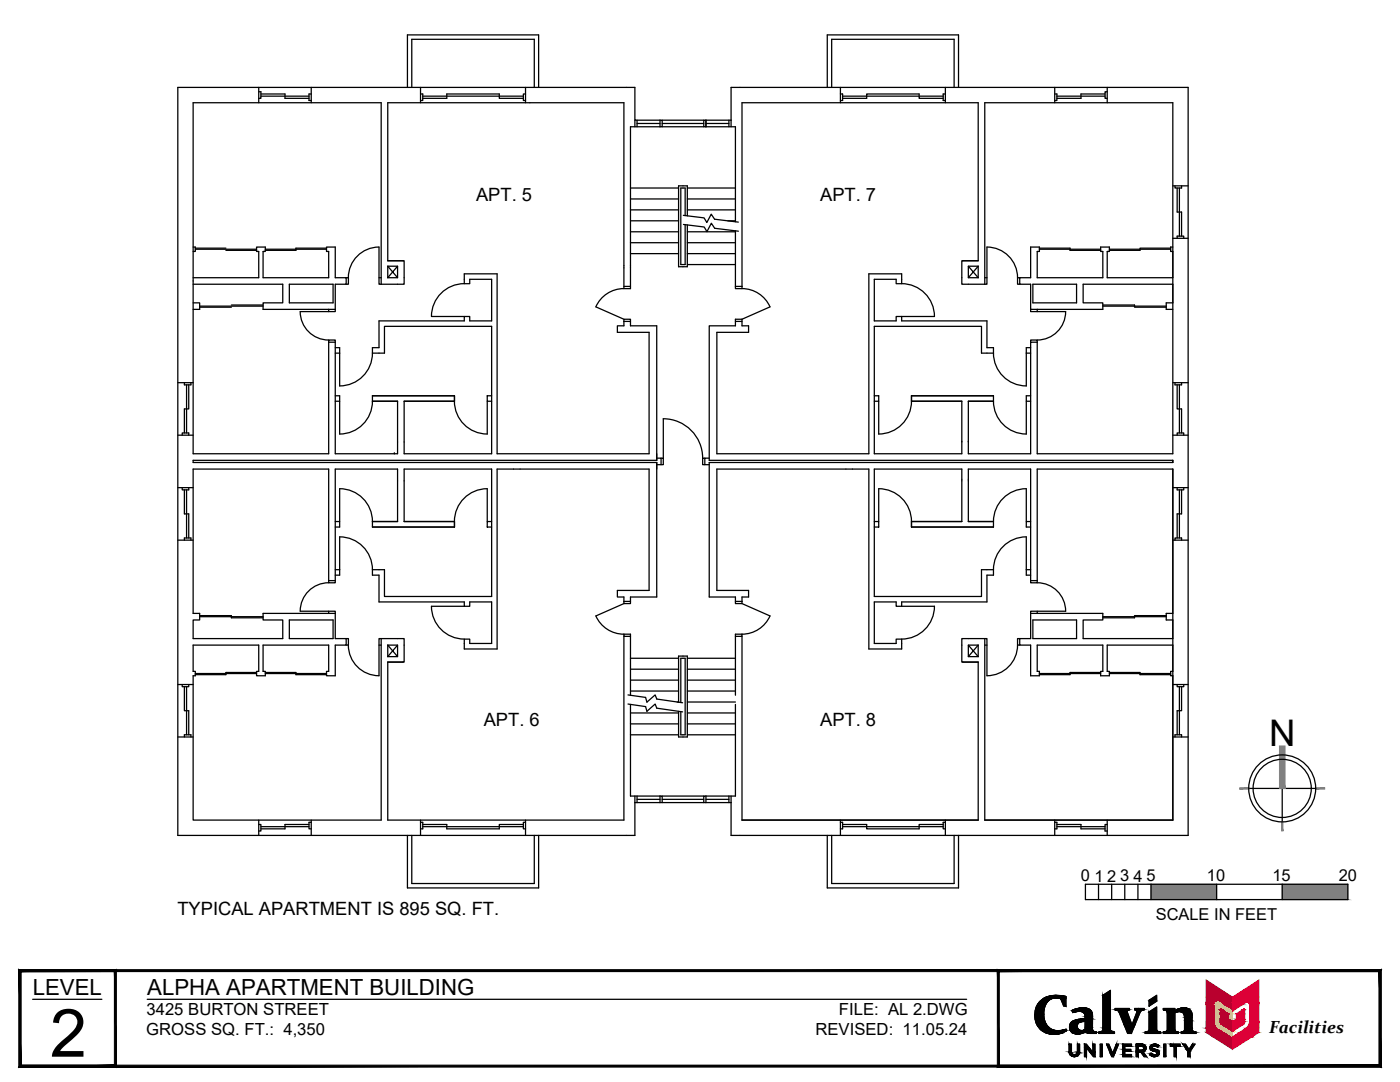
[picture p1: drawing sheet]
<svg xmlns="http://www.w3.org/2000/svg" width="279mm" height="216mm" viewBox="0 0 279 216" stroke-linecap="round" stroke-linejoin="round" font-family="sans-serif">
<defs><g id="words">
<text font-size="13.3" x="10" y="210.9">2</text>
<text font-size="7.3" x="253.3" y="148.8">N</text>
<g font-size="4.4">
<text x="6.5" y="198.5">LEVEL</text>
<text x="29.4" y="198.5">ALPHA APARTMENT BUILDING</text>
</g>
<g font-size="3.7">
<text x="95" y="40">APT. 5</text>
<text x="163.7" y="40.1">APT. 7</text>
<text x="96.5" y="144.9">APT. 6</text>
<text x="163.7" y="144.9">APT. 8</text>
<text x="35.4" y="182.6">TYPICAL APARTMENT IS 895 SQ. FT.</text>
</g>
<text font-size="3.5" x="253.3" y="206.2">Facilities</text>
<g font-size="3.3">
<text x="215.7" y="175.9">0</text>
<text x="218.5" y="175.9">1</text>
<text x="221" y="175.9">2</text>
<text x="223.6" y="175.9">3</text>
<text x="226.2" y="175.9">4</text>
<text x="228.8" y="175.9">5</text>
<text x="240.9" y="175.9">10</text>
<text x="254" y="175.9">15</text>
<text x="267.2" y="175.9">20</text>
<text x="230.7" y="183.6">SCALE IN FEET</text>
<text x="29.2" y="202.5">3425 BURTON STREET</text>
<text x="167.4" y="202.5">FILE: AL 2.DWG</text>
<text x="29.2" y="206.6">GROSS SQ. FT.: 4,350</text>
<text x="162.8" y="206.6">REVISED: 11.05.24</text>
</g>
</g></defs>
<!-- layer: 0 -->
<g fill="none" stroke="#000" stroke-width=".25">
<path d="M249.2 157.3h13.4M255.9 157.3v6.7M216.6 176.4h52.4v3.1h-52.4zM219.2 176.4v3.1M221.9 176.4v3.1M224.5 176.4v3.1M227.1 176.4v3.1M229.7 176.4v3.1M242.8 176.4v3.1M255.9 176.4v3.1"/>
<circle cx="255.9" cy="157.3" r="6.7"/>
<circle cx="255.9" cy="157.3" r="5.8"/>
</g>
<g fill="#808080" stroke="#808080" stroke-width=".2">
<path d="M255.3 148.9v8.4h1.2zM255.3 148.9h1.2v8.4z"/>
<path d="M262.6 157.2v.3l1.8-.3zM262.6 157.5l1.8-.3v.3z"/>
<path d="M255.8 164l.2 1.8v-1.8zM255.8 164l.2 1.8h-.2z"/>
<path d="M247.4 157.5h1.8v-.3zM247.4 157.2h1.8l-1.8 .3z"/>
<path d="M255.9 176.4l13.1 3.1v-3.1zM255.9 176.4l13.1 3.1h-13.1z"/>
<path d="M229.7 176.4l13.1 3.1v-3.1zM229.7 176.4l13.1 3.1h-13.1z"/>
</g>
<!-- layer: A-WALL-FULL -->
<g fill="none" stroke="#000" stroke-width=".25">
<path d="M51.6 18.3h.5v1.3h-.5M51.6 17.4v3.1M52.1 18.8h4.8v.8h4.8M52.1 19.2h9.6M62.1 17.4v3.1M62.1 18.8h-.4v1.3h.4M81.3 17.4v-10.4h26.2v10.4M82.2 17.4v-9.6h24.4v9.6M83.9 18.8h.5v1.3h-.5M83.9 17.4v3.1M84.4 19.6h4.8v-.8h10.4v.8h4.8M84.4 19.2h20"/>
<path d="M104.9 18.8h-.5v1.3h.5M104.9 17.4v3.1M165.1 17.4v-10.4h26.2v10.4M166 17.4v-9.6h24.4v9.6M167.7 18.8h.5v1.3h-.5M167.7 17.4v3.1M168.2 19.6h4.8v-.8h10.4v.8h4.8M168.2 19.2h20M188.7 17.4v3.1M188.7 18.8h-.5v1.3h.5M210.5 18.8h.4v1.3h-.4M210.5 17.4v3.1"/>
<path d="M210.9 19.2h9.6M220.5 18.8h-4.8v.8h-4.8M221 18.3h-.5v1.3h.5M221 17.4v3.1M125.8 37.5h9.6M125.8 39.7h9.6M126.7 24v1.3M127.1 24.6h4.6M127.1 24v1.3M131.7 24h-5v-6.6h-91.2v149.3h91.2v-7.9M131.7 24h.5v1.3h-.5M131.7 25.3h-5.9v32.3h-1.3v-37.1h-47.1v31.5h3.3v4.7h-4.6"/>
<path d="M131.7 24v1.3M132.2 24h8.3M132.2 25.3h8.3M132.2 24.6h8.3M137.2 37.5h9.6M137.2 39.7h9.6M140.9 24h-.4v1.3h.4M140.9 25.3h5.9v18.9M140.9 24v1.3M140.9 24h5M140.9 24.6h4.6M145.5 24v1.3"/>
<path d="M145.9 25.3v-7.9h91.2v149.3h-91.2v-7.9M234.1 37.1h3M234.5 37.1v.4h1.3v-.4M234.9 37.5v4.8h.9v4.8M235.4 37.5v9.6M38.5 49.3h.5v.9h-.5M38.5 55.4h13.1v-5.2h-.4v-.9h1.7v.9h-.4v5.2h13.1v-5.2h-.4v-.9h1.7v6.1h2.2v1.3h-2.2v5M38.5 56.7h17.9v3.7h-3.9v1.3h14.4M39 49.5h6.1M39 49.7h12.2M45.1 50h6.1M52.9 49.7h12.3"/>
<path d="M57.7 56.7h8.8v3.7h-8.8zM65.2 49.5h-6.1v.5h-6.2M69.1 55.4h.4v1.3h-.4M69.5 55.4a6.1 6.1 0 0 1 6.1-6.1v7.4h.5M75.6 55.4h.5M76.1 56.7v-36.2h-37.6v70h27.1v-22.2M77.4 53.1l1.9 2.3v-2.3l-1.9 2.3M77.4 55.4h1.9M77.4 53.1v2.3M77.4 53.1h1.9M92.7 56.6a6.5 6.5 0 0 0-6.6 6.5l6.6 .1M124.5 57.6a6.1 6.1 0 0 0-5.6 3.6"/>
<path d="M124.5 57.2h1.3M125.8 41.9h9.6M125.8 46.2h9.6M125.8 48.4h9.6M125.8 50.6h9.6M125.8 44.1h9.6M136.4 43l4.1 .5 .6 .9 .8-1.7 .7 1 4.8 .6M136.4 44.8l4.1 .5 .6 .9 .9-1.7 .6 1.1 4.8 .5M136.7 43v-5.5h-.8v15.3h.8v-8M137.2 43.1v-6h-1.8v16.1h1.8v-8.3M137.2 52.8h9.6M137.2 41.9h9.6"/>
<path d="M137.2 46.2h9.6M137.2 48.4h9.6M137.2 50.6h9.6M145.2 44.1h1.6M146.8 57.2v.4h1.3v-.4M146.8 46.1v11.1M146.8 57.2h1.3M148.1 57.6a6.1 6.1 0 0 1 5.6 3.6l-5.6 2.5M179.9 56.6a6.5 6.5 0 0 1 6.6 6.5l-6.6 .1M193.3 55.4h1.9M193.3 53.1h1.9M195.2 53.1l-1.9 2.3v-2.3l1.9 2.3"/>
<path d="M195.2 53.1v2.3M196.5 56.7h-4.6v-4.7h3.3v-31.5h-47.1v36.7M196.5 55.4h.5M196.5 56.7v-36.2h37.6v70h-27.1v-22.2M203.1 55.4a6.1 6.1 0 0 0-6.1-6.1v7.4h-.5M203.5 55.4h-.4v1.3h.4M206.1 56.7h8.8v3.7h-8.8zM207.4 49.5h6.2v.5h6.1M207.4 49.7h12.3M221.4 49.7h12.2M233.6 49.5h-6.1v.5h-6.1M234.1 55.4h-13.1v-5.2h.4v-.9h-1.7v.9h.4v5.2h-13.1v-5.2h.4v-.9h-1.7v6.1h-2.2v1.3h2.2v5h1.3"/>
<path d="M234.1 56.7h-17.9v3.7h3.9v1.3h-13.1M234.1 49.3h-.5v.9h.5M234.1 47.6h3M234.9 47.6v-.5h1.3v.5M35.5 76.4h3M36.8 76.4v.4h1.3v-.4M37.2 76.8v9.6M37.7 76.8v4.8h-.9v4.8M38.5 60.4h1.3v1.3h-1.3M39.8 61.1h12.7M39.8 61.3h6.4M46.2 60.9h6.3"/>
<path d="M65.6 68.3v-.5h1.3v.5M65.6 61.7v.5M65.6 68.3h1.3M66.9 61.7v.5h-7a5.7 5.7 0 0 0 5.7 5.6M66.9 79h.9v1.1h-.9M66.9 68.3v22.2h12.4v-10.4h-5M66.9 69.4h.9v7.6M66.9 70.5h.9M74.3 70.5a6.5 6.5 0 0 1-6.5 6.5M74.3 70.5h2.4v-5.4h21.4v13.9M90.7 79v1.1h-10M90.7 79h-16.4v1.1"/>
<path d="M90.7 79v1.1M97.2 79h.9v1.1h-.9zM118.9 61.2l5.6 2.5M124.5 64.1h1.3v.9h5.3v26.9h-92.6v.4h92.6v26.8h-5.3v.9h-1.3M124.5 64.1v.9h-1.3v1.3h6.3v24.2h-30.3v-35.9h-6.5v2h1v-.9h4.4v8.3h-4.4v-.8h-1v.8h-17.1v5.4h-1.3v1.1M124.5 64.1v-.4h1.3v.4M148.1 63.7h-1.3v.4M148.1 63.7v.4M174.5 79h.9v1.1h-.9zM181.9 79v1.1h10M181.9 79h16.4v1.1M181.9 79v1.1"/>
<path d="M198.3 70.5v-1.1h-1.3v-5.4h-17.1v-.8h-1.1v.8h-4.3v-8.3h4.3v.9h1.1v-2h-6.5v35.9h-30.3v-24.2h6.3v-1.3h-1.3v-.9h-1.3v.9h-5.3v26.9h92.6v.4h-92.6v26.8h5.3v.9h1.3M198.3 70.5h-2.4v-5.4h-21.4v13.9M198.3 70.5a6.5 6.5 0 0 0 6.5 6.5M204.8 70.5h.9M205.7 61.7v.5h7a5.7 5.7 0 0 1-5.7 5.6M205.7 68.3v-.5h1.3v.5M205.7 79h-.9v1.1h.9M205.7 69.4h-.9v7.6M207 68.3h-1.3v22.2h-12.4v-10.4h5M207 61.7v.5M220.1 60.9h6.3v.4h6.3M220.1 61.1h12.6"/>
<path d="M234.1 76.4h3M234.1 60.4h-1.4v1.3h1.4M234.5 76.4v.4h1.3v-.4M234.9 76.8v4.8h.9v4.8M235.4 76.8v9.6M35.5 86.8h3M35.5 97.3h3M36.4 86.8v-.4h1.3v.4M36.4 97.3v.4h1.3v-.4M36.8 97.7v4.8h.9v4.8M37.2 97.7v9.6M67.8 97.5a6.5 6.5 0 0 1 6.5 6.6"/>
<path d="M67.8 97.5v6.6M74.3 80.1a6.5 6.5 0 0 1-6.5 6.5v-6.5M78.7 90.5h.1M80.7 80.1v10.4h17.4v-10.4M80.7 80.1h10M90.7 80.1a6.5 6.5 0 0 0 6.5 6.5v-6.5M97.2 97.5a6.5 6.5 0 0 0-6.5 6.6M97.2 97.5v6.6M131.1 91.4h.8v1.3h-.8M131.9 91.4h.5v1.3h-.5M140.2 91.4a7.9 7.9 0 0 0-7.8-7.8v7.8M140.7 91.4h-.5v1.3h.5"/>
<path d="M141.5 91.4h-.8v1.3h.8M174.5 80.1v10.4h17.4v-10.4M175.4 97.5a6.5 6.5 0 0 1 6.5 6.6M175.4 97.5v6.6M181.9 80.1a6.5 6.5 0 0 1-6.5 6.5v-6.5M181.9 80.1h10M198.3 80.1a6.5 6.5 0 0 0 6.5 6.5v-6.5M204.8 97.5a6.5 6.5 0 0 0-6.5 6.6M204.8 97.5v6.6M234.1 86.8h3M234.1 97.3h3M234.9 86.8v-.4h1.3v.4"/>
<path d="M234.9 97.3v.4h1.3v-.4M235.4 97.7v9.6M235.8 97.7v4.8h-.9v4.8M35.5 107.8h3M36.8 107.8v-.5h1.3v.5M65.6 116.3a5.7 5.7 0 0 0-5.7 5.7h7v.4M65.6 115.9v-22.3h-27.1v28.8h1.3v1.3h-1.3v3.7h17.9v-3.7h-3.9v-1.3h14.4M65.6 115.9v.4h1.3v-.4M65.6 115.9h1.3M66.9 104.1h.9v1.1h-.9M66.9 113.7h.9M74.3 113.7a6.5 6.5 0 0 0-6.5-6.6v7.7h-.9"/>
<path d="M74.3 113.7v1.1h1.3v5.3h17.1v.9h1v-.9h4.4v8.3h-4.4v-.9h-1v2h6.5v-35.9h30.3v24.2h-6.3v1.3h1.3v.9M74.3 104.1h5v-10.5h-12.4v22.3M74.3 104.1v1.1h16.4M80.7 104.1h10v1.1M80.7 104.1v-10.5h17.4v10.5M80.7 104.1h10M90.7 104.1v1.1M97.2 104.1h.9v1.1h-.9zM98.1 105.2v13.8h-21.4v-5.3h-2.4M174.5 105.2v13.8h21.4v-5.3h2.4M174.5 104.1h.9v1.1h-.9zM174.5 104.1v-10.5h17.4v10.5"/>
<path d="M181.9 104.1h10M181.9 104.1v1.1M191.9 104.1h-10v1.1M198.3 113.7v1.1h-1.3v5.3h-17.1v.9h-1.1v-.9h-4.3v8.3h4.3v-.9h1.1v2h-6.5v-35.9h-30.3v24.2h6.3v1.3h-1.3v.9M198.3 104.1h-5v-10.5h12.4v22.3M198.3 104.1v1.1h-16.4M198.3 113.7a6.5 6.5 0 0 1 6.5-6.6v7.7h.9M204.8 113.7h.9M205.7 115.9v.4h1.3v-.4M205.7 104.1h-.9v1.1h.9M205.7 115.9h1.3M207 116.3a5.7 5.7 0 0 1 5.7 5.7h-7v.4"/>
<path d="M207 115.9v-22.3h27.1v70h-37.6v-36.2M234.1 107.8h3M234.5 107.8v-.5h1.3v.5M35.5 136.6h3M36.4 136.6v.4h1.3v-.4M36.8 137v4.8h.9v4.8M37.2 137v9.6M39 134.4h12.2M39.8 122.8h6.4v.5h6.3M39.8 123.1h12.7M51.2 134.2h-6.1v.4h-6.1M52.9 134.2h6.2v.4h6.1"/>
<path d="M52.9 134.4h12.3M57.7 123.7h8.8v3.7h-8.8zM65.6 122v.4M66.9 122.4v5h2.2v1.3h-2.2v6.1h-1.7v-.8h.4v-5.3h-13.1v5.3h.4v.8h-1.7v-.8h.4v-5.3h-13.1v5.3h.5v.8h-.5v28.8h37.6v-36.2M69.1 127.4h.4v1.3h-.4M69.5 128.7a6.1 6.1 0 0 0 6.1 6.1M75.6 128.7h.5M76.1 127.4h-.5v7.4M77.4 128.7l1.9 2.3v-2.3l-1.9 2.3M77.4 128.7h1.9M77.4 128.7v2.3M77.4 131h1.9"/>
<path d="M92.7 121h-6.6a6.5 6.5 0 0 0 6.6 6.5M118.9 122.9a6.1 6.1 0 0 0 5.6 3.6M124.5 127v36.6h-47.1v-31.5h3.3v-4.7h-4.6M124.5 120v.4h1.3v-.4M124.5 126.5h1.3v.5h-1.3zM124.5 120.4l-5.6 2.5M125.3 138.7l3.5 .5 .3 .9 1.6-1.4 .4 .8 5.1 .7M125.8 127v11.7M125.8 137.9h9.6M125.8 135.7h9.6M125.8 133.5h9.6M125.8 131.3h9.6"/>
<path d="M137.2 137.9h9.6M137.2 135.7h9.6M137.2 133.5h9.6M137.2 131.3h9.6M146.8 120v.4h1.3v-.4M146.8 126.5h1.3v.5h-1.3zM146.8 127v11.7M148.1 120.4l5.6 2.5a6.1 6.1 0 0 1-5.6 3.6M148.1 127v36.6h47.1v-31.5h-3.3v-4.7h4.6M179.9 121h6.6a6.5 6.5 0 0 1-6.6 6.5M193.3 128.7h1.9M193.3 131h1.9"/>
<path d="M195.2 128.7l-1.9 2.3v-2.3l1.9 2.3M195.2 128.7v2.3M196.5 127.4h.5v7.4M196.5 128.7h.5M203.1 128.7a6.1 6.1 0 0 1-6.1 6.1M203.5 127.4h-.4v1.3h.4M205.7 122.4v5h-2.2v1.3h2.2v6.1h1.7v-.8h-.4v-5.3h13.1v5.3h-.4v.8h1.7v-.8h-.4v-5.3h13.1M205.7 122.4h14.4v1.3h-3.9v3.7h17.9M206.1 123.7h8.8v3.7h-8.8zM207 122v.4M207.4 134.4h12.3M219.7 134.2h-6.1v.4h-6.2"/>
<path d="M220.1 123.1h12.6M221.4 134.2h6.1v.4h6.1M221.4 134.4h12.2M232.7 122.8h-6.3v.5h-6.3M234.1 134h-.5v.8h.5M234.1 136.6h3M234.1 122.4h-1.4v1.3h1.4M234.9 136.6v.4h1.3v-.4M235.4 137v9.6M235.8 137v4.8h-.9v4.8M35.5 147.1h3M36.8 147.1v-.5h1.3v.5"/>
<path d="M125.3 140.5l3.5 .5 .3 .9 1.6-1.4 .4 .8 5.1 .7M125.8 140.6v18.2h5.9M125.8 146.6h9.6M125.8 144.4h9.6M125.8 142.3h9.6M127.1 159.5h4.6M127.1 158.8v1.3M131.7 158.8h.5v1.3h-.5M131.7 158.8v1.3M132.2 158.8h8.3M132.2 159.5h8.3M135.1 140.1h.3v-9.2h1.8v16.2h-1.8v-5.2"/>
<path d="M135.9 140.2v-8.9h.8v15.3h-.8v-4.6M137.2 146.6h9.6M137.2 140.1h9.6M137.2 144.4h9.6M137.2 142.3h9.6M140.9 158.8h-.4v1.3h.4M140.9 158.8v1.3M140.9 159.5h4.6M145.5 158.8v1.3M146.8 140.6v18.2h-5.9M234.1 147.1h3M234.5 147.1v-.5h1.3v.5"/>
<path d="M51.6 164.5h.5v1.3h-.5M51.6 163.6v3.1M52.1 165h9.6M61.7 164.5h-4.8v.9h-4.8M62.1 164.1h-.4v1.3h.4M62.1 163.6v3.1M81.3 166.7v10.5h26.2v-10.5M82.2 166.7v9.6h24.4v-9.6M83.9 164.1h.5v1.3h-.5M83.9 163.6v3.1M84.4 164.5h4.8v.9h10.4v-.9h4.8M84.4 165h20"/>
<path d="M104.9 164.1h-.5v1.3h.5M104.9 163.6v3.1M126.7 160.1h5M132.2 160.1h8.3M140.9 160.1h5M165.1 166.7v10.5h26.2v-10.5M166 166.7v9.6h24.4v-9.6M167.7 164.1h.5v1.3h-.5M167.7 163.6v3.1M168.2 164.5h4.8v.9h10.4v-.9h4.8M168.2 165h20M188.7 164.1h-.5v1.3h.5"/>
<path d="M188.7 163.6v3.1M210.5 164.1h.4v1.3h-.4M210.5 163.6v3.1M210.9 164.5h4.8v.9h4.8M210.9 165h9.6M221 164.5h-.5v1.3h.5M221 163.6v3.1"/>
</g>
<!-- layer: A-TITL -->
<g fill="#000" stroke="#000" stroke-width=".2">
<path d="M210.5 198.6h.3zM220.1 198.6l1.5-1v1zM229.3 199.6h1.5v.2zM229.3 199.6l1.5-1v1zM210 206.4h.8zM212.5 205.5h.3zM214.1 202h.2zM214.2 210.8h.5zM214.8 210.4h.5zM214.9 206.3h.5zM216 201.9h1.9zM216 201.1h.4z"/>
<path d="M216.7 206h2.1zM220 205.7h1.7zM220.1 205.6h1.5zM229.2 205.8h1.7zM229.2 205.7h1.7zM230.3 208.4h.4zM230.8 210h.5zM229.3 201.9l1.5-1v1zM234.5 201.7h3.1zM236.2 201.1h.3z"/>
<path d="M207.5 199.9l1.5 .1 .1-.1zM207.5 199.9l1.5 .1h-1.6z"/>
<path d="M207.6 199.8h1.5zM207.5 199.9h1.6z"/>
<path d="M207.7 199.7l1.4 .1 .2-.1zM207.7 199.7l1.4 .1h-1.5z"/>
<path d="M207.8 199.6h1.5zM207.7 199.7h1.6z"/>
<path d="M208 199.5l1.3 .1 .2-.1zM207.8 199.6l.2-.1 1.3 .1z"/>
<path d="M208 199.4h1.6zM208 199.5h1.5z"/>
<path d="M208.1 199.3h1.7zM208 199.4h1.6z"/>
<path d="M208.3 199.2l1.5 .1 .2-.1zM208.1 199.3l.2-.1 1.5 .1z"/>
<path d="M208.3 199.2h1.8zM208.3 199.2h1.7z"/>
<path d="M208.4 199.2h1.9zM208.3 199.2h1.8z"/>
<path d="M208.5 199.1h2zM208.4 199.2h1.9z"/>
<path d="M208.5 199.1h2.3zM208.5 199.1h2.3z"/>
<path d="M208.5 199.1h2.3zM208.5 199.1h2z"/>
<path d="M210.8 199.1h1.9zM210.8 199.1h1.9z"/>
<path d="M210.5 198.6h.8zM210.2 198.6h1.1z"/>
<path d="M210.2 198.6h1.1zM210.2 198.6h1.1z"/>
<path d="M210.2 198.6l1.5 .1zM210 198.7h1.7z"/>
<path d="M210 198.7h1.8zM209.9 198.7h1.9z"/>
<path d="M209.9 198.7h2.3zM209.6 198.7h2.6z"/>
<path d="M209.6 198.7l2.8 .1zM209.5 198.8h2.9z"/>
<path d="M209.5 198.8h3.2zM209.2 198.8h3.5z"/>
<path d="M209.2 198.8l3.5 .1zM209.1 198.9h3.6z"/>
<path d="M209.1 198.9h3.6zM209.1 198.9h3.6z"/>
<path d="M209.1 198.9l3.6 .1zM208.8 199h3.9z"/>
<path d="M208.8 199l3.9 .1v-.1zM208.6 199.1l.2-.1 3.9 .1z"/>
<path d="M208.6 199.1h4.1zM208.5 199.1h4.2z"/>
<path d="M210.8 199.1l1.9 .1zM210.8 199.1l1.9 .1z"/>
<path d="M211.1 199.2h1.6zM211.1 199.2h1.6z"/>
<path d="M211.4 199.2l1.3 .1zM211.4 199.2l1.3 .1z"/>
<path d="M211.7 199.3l1 1.5v-1.5zM211.7 199.3l1 1.5h-.4z"/>
<path d="M220.1 198.6l1.5 6.3v-6.3zM220.1 198.6l1.5 6.3h-1.5z"/>
<path d="M229.3 199.6v.2h1.5zM229.3 199.8h1.5l-1.5 1z"/>
<path d="M3.8 212.9l271.4-.4h-271zM3.8 212.9l271.4-.4 .4 .4zM275.2 193.9v18.6l.4 .4zM275.2 193.9l.4-.4v19.4zM4.2 193.9h271l.4-.4zM3.8 193.5h271.8l-271.4 .4zM3.8 193.5l.4 19v-18.6zM3.8 193.5l.4 19-.4 .4z"/>
<path d="M3.8 212.9l19-.4h-18.6zM3.8 212.9l19-.4 .4 .4zM22.8 193.9v18.6l.4 .4zM22.8 193.9l.4-.4v19.4zM4.2 193.9h18.6l.4-.4zM3.8 193.5h19.4l-19 .4zM3.8 193.5l.4 19v-18.6zM3.8 193.5l.4 19-.4 .4z"/>
<path d="M199.4 212.5l-.4 .4 76.2-.4zM199 212.9l76.2-.4 .4 .4zM275.2 193.9v18.6l.4 .4zM275.2 193.9l.4-.4v19.4zM199.4 193.9h75.8l.4-.4zM199 193.5h76.6l-76.2 .4zM199 193.5l.4 19v-18.6zM199 193.5l.4 19-.4 .4z"/>
<path d="M206.6 201.9l1.7 .2v-.2zM206.6 201.9l1.7 .2h-1.7z"/>
<path d="M206.6 202.1l1.7 .2v-.2zM206.6 202.1l1.7 .2h-1.8z"/>
<path d="M206.5 202.3l1.8 .2v-.2zM206.5 202.3l1.8 .2h-1.8z"/>
<path d="M206.5 202.5l1.8 .1v-.1zM206.5 202.5l1.8 .1h-1.8z"/>
<path d="M206.5 202.6l1.8 .3v-.3zM206.5 202.6l1.8 .3h-1.8z"/>
<path d="M206.5 202.9l1.9 .1-.1-.1zM206.5 202.9l1.9 .1h-1.9z"/>
<path d="M206.6 201.7l1.7 .2v-.2zM206.6 201.7l1.7 .2h-1.7z"/>
<path d="M206.5 203l1.9 .2v-.2zM206.5 203l1.9 .2h-1.8z"/>
<path d="M206.6 201.5l1.7 .2 .1-.2zM206.6 201.5l1.7 .2h-1.7z"/>
<path d="M206.7 201.4h1.7zM206.7 201.4l1.7 .1z"/>
<path d="M206.6 203.2l1.8 .2v-.2zM206.6 203.2l1.8 .2h-1.8z"/>
<path d="M206.6 203.4l1.9 .2-.1-.2zM206.6 203.4l1.9 .2h-1.8z"/>
<path d="M206.7 201.2l1.7 .2v-.2zM206.7 201.2l1.7 .2h-1.7z"/>
<path d="M206.8 201.1h1.6zM206.8 201.1l1.6 .1z"/>
<path d="M206.7 203.6l1.8 .2v-.2zM206.7 203.6l1.8 .2h-1.8z"/>
<path d="M206.8 200.9l1.6 .2 .1-.2zM206.8 200.9l1.6 .2h-1.6z"/>
<path d="M206.7 203.8l1.9 .1-.1-.1zM206.7 203.8l1.9 .1h-1.9z"/>
<path d="M206.9 200.8l1.6 .1v-.1zM206.9 200.8l1.6 .1h-1.7z"/>
<path d="M206.7 203.9l2 .2-.1-.2zM206.7 203.9l2 .2h-1.9z"/>
<path d="M207 200.6l1.5 .2 .1-.2zM207 200.6l1.5 .2h-1.6z"/>
<path d="M207 200.5h1.7zM207 200.5l1.6 .1z"/>
<path d="M206.8 204.1l1.9 .1zM206.8 204.1l1.9 .1z"/>
<path d="M206.8 204.2l2 .1-.1-.1zM206.8 204.2l2 .1h-1.9z"/>
<path d="M207.2 200.3l1.5 .2 .1-.2zM207.2 200.3l1.5 .2h-1.7z"/>
<path d="M206.9 204.3l2 .2-.1-.2zM206.9 204.3l2 .2h-1.9z"/>
<path d="M207.2 200.3h1.6zM207.2 200.3h1.6z"/>
<path d="M207 204.5l1.9 .1zM207 204.5l1.9 .1z"/>
<path d="M207 204.6l2.1 .2-.2-.2zM207 204.6l2.1 .2h-2z"/>
<path d="M207.3 200.1l1.5 .2 .1-.2zM207.3 200.1l1.5 .2h-1.6z"/>
<path d="M207.4 200h1.6zM207.4 200l1.5 .1z"/>
<path d="M207.1 204.8h2zM207.1 204.8h2z"/>
<path d="M207.1 204.8l2.2 .2-.2-.2zM207.1 204.8l2.2 .2h-2z"/>
<path d="M207.3 205l2.1 .1zM207.3 205l2.1 .1z"/>
<path d="M207.4 205.1l2.1 .1zM207.4 205.1l2.1 .1z"/>
<path d="M207.4 205.2l2.4 .1-.3-.1zM207.4 205.2l2.4 .1h-2.2z"/>
<path d="M207.6 205.3h2.2zM207.6 205.3h2.2z"/>
<path d="M207.6 205.3l2.4 .2-.2-.2zM207.6 205.3l2.4 .2h-2.3z"/>
<path d="M210 206.4h.7zM210.1 206.4h.6z"/>
<path d="M207.7 205.5h2.6zM207.7 205.5h2.6z"/>
<path d="M207.8 205.5l2.6 .1zM207.8 205.5l2.6 .1z"/>
<path d="M207.9 205.6h2.7zM207.9 205.6h2.7z"/>
<path d="M207.9 205.6l3 .1zM207.9 205.6l3 .1z"/>
<path d="M208 205.7h3.2zM208 205.7h3.2z"/>
<path d="M209.8 206.3h1.3zM209.8 206.3l1 .1z"/>
<path d="M209.6 206.3h1.6zM209.6 206.3h1.5z"/>
<path d="M209.4 206.3h2zM209.4 206.3h1.8z"/>
<path d="M209.2 206.2h2.4zM209.2 206.2l2.2 .1z"/>
<path d="M209.1 206.2h2.6zM209.1 206.2h2.5z"/>
<path d="M208.8 206.1h3.1zM208.8 206.1l2.9 .1z"/>
<path d="M208.8 206.1h3.2zM208.8 206.1h3.1z"/>
<path d="M208.5 206l3.5 .1 .3-.1zM208.5 206l3.5 .1h-3.2z"/>
<path d="M208.2 205.8l4.1 .2 .3-.2zM208.2 205.8l4.1 .2h-3.8zM208.5 206h3.8zM208.5 206h3.8z"/>
<path d="M208.2 205.8h4.4zM208.2 205.8h4.4z"/>
<path d="M212.5 205.5h.3zM212.2 205.5h.6z"/>
<path d="M212.2 205.5l.6 .1zM212 205.6h.8z"/>
<path d="M212 205.6h.8zM211.6 205.6h1.2z"/>
<path d="M211.6 205.6l1.2 .1zM211.2 205.7h1.6z"/>
<path d="M211.2 205.7h1.6zM211.2 205.7h1.6z"/>
<path d="M208 205.7l4.6 .1 .2-.1zM208 205.7l4.6 .1h-4.4z"/>
<path d="M213.4 208.3l.4 1.6v-1.6zM213.4 208.3l.4 1.6h-.4z"/>
<path d="M213.4 209.9h.4zM213.4 209.9h.4z"/>
<path d="M213.4 209.9l.4 .1zM213.4 209.9l.4 .1z"/>
<path d="M213.4 210l.5 .1zM213.4 210l.5 .1z"/>
<path d="M213.4 210.1h.5zM213.4 210.1h.5z"/>
<path d="M213.4 210.1l.6 .1zM213.4 210.1l.6 .1z"/>
<path d="M213.5 210.2l.5 .1zM213.5 210.2l.5 .1z"/>
<path d="M213.5 210.3h.5zM213.5 210.3h.5z"/>
<path d="M213.5 210.3l.6 .1zM213.5 210.3l.6 .1z"/>
<path d="M213.5 210.4h.7zM213.5 210.4h.7z"/>
<path d="M214.2 210.8h.3zM214.3 210.8h.2z"/>
<path d="M213.6 210.4h.7zM213.6 210.4h.7z"/>
<path d="M213.6 210.4l.8 .1zM213.6 210.4l.8 .1z"/>
<path d="M213.6 210.5h.8zM213.6 210.5h.8z"/>
<path d="M214.1 202h.3zM214.1 202h.2z"/>
<path d="M214 201.9h.7zM214 201.9l.4 .1z"/>
<path d="M214.1 210.8h.6zM214.1 210.8h.6z"/>
<path d="M214 210.8h.9zM214 210.8h.7z"/>
<path d="M214.9 206.3h.4zM215 206.3h.3z"/>
<path d="M213.9 210.7h1zM213.9 210.7l1 .1z"/>
<path d="M213.5 204.7h1.5zM213.5 204.7h1.5z"/>
<path d="M213.5 204.7l1.5 .2v-.2zM213.5 204.7l1.5 .2h-1.5zM213.5 204.9h1.5zM213.5 204.9h1.5z"/>
<path d="M213.5 204.9l1.5 .2v-.2zM213.5 204.9l1.5 .2h-1.5z"/>
<path d="M215 210h.5zM215 210h.5z"/>
<path d="M213.5 204.5l1.5 .2v-.2zM213.5 204.5l1.5 .2h-1.5z"/>
<path d="M213.5 204.5h1.5zM213.5 204.5h1.5z"/>
<path d="M213.8 210.7h1.2zM213.8 210.7h1.1z"/>
<path d="M213.5 205.1h1.6zM213.5 205.1h1.6z"/>
<path d="M213.5 205.1l1.6 .1v-.1zM213.5 205.1l1.6 .1h-1.6z"/>
<path d="M214 201.8h1.1zM214 201.8l.7 .1z"/>
<path d="M213.6 204.4h1.5zM213.6 204.4h1.5z"/>
<path d="M213.6 204.4l1.4 .1 .1-.1zM213.6 204.4l1.4 .1h-1.5z"/>
<path d="M213.7 210.6h1.4zM213.7 210.6l1.3 .1z"/>
<path d="M213.5 205.2l1.6 .1zM213.5 205.2l1.6 .1z"/>
<path d="M213.5 205.3h1.7zM213.5 205.3h1.7z"/>
<path d="M213.6 204.3h1.5zM213.6 204.3l1.5 .1h-1.5z"/>
<path d="M213.6 204.2h1.6zM213.6 204.2l1.5 .1z"/>
<path d="M213.5 205.3l1.7 .1zM213.5 205.3l1.7 .1z"/>
<path d="M213.7 210.5h1.5zM213.7 210.5l1.4 .1z"/>
<path d="M213.7 204.2h1.5zM213.7 204.2h1.5z"/>
<path d="M213.5 205.4h1.8zM213.5 205.4h1.8z"/>
<path d="M213.6 210.5h1.6zM213.6 210.5h1.6z"/>
<path d="M214.5 210.4h.7zM214.4 210.5h.8z"/>
<path d="M213.5 205.4l1.8 .1zM213.5 205.4l1.8 .1z"/>
<path d="M214.7 210.4h.6zM214.5 210.4h.7z"/>
<path d="M213.7 204.1h1.6zM213.7 204.1l1.5 .1z"/>
<path d="M214.7 210.4h.6zM214.7 210.4h.6z"/>
<path d="M213.8 204.1h1.5zM213.8 204.1h1.5z"/>
<path d="M213.6 205.5h1.8zM213.6 205.5h1.8z"/>
<path d="M214.8 210.3h.5zM214.8 210.4h.5zM214.7 210.4h.6z"/>
<path d="M213.8 204h1.6zM213.8 204.1h1.5z"/>
<path d="M213.6 205.5h1.8zM213.6 205.5h1.8z"/>
<path d="M214.9 210.2h.5zM214.9 210.2l.4 .1h-.5z"/>
<path d="M214.9 210.2h.5zM214.9 210.2h.5z"/>
<path d="M214 201.8h1.4zM214 201.8h1.1z"/>
<path d="M215 210.1h.4zM215 210.1l.4 .1z"/>
<path d="M213.6 205.5l1.9 .1zM213.6 205.5l1.9 .1z"/>
<path d="M215 208.3l.5 1.6v-1.6zM215 208.3l.5 1.6h-.5z"/>
<path d="M215 209.9l.5 .1v-.1zM215 209.9l.5 .1h-.5z"/>
<path d="M215 210l.4 .1 .1-.1zM215 210l.4 .1h-.4z"/>
<path d="M214.7 206.3h.8zM214.7 206.3h.7z"/>
<path d="M214.7 206.3h.8zM214.7 206.3h.8z"/>
<path d="M213.6 205.6h2.1zM213.6 205.6h2.1z"/>
<path d="M213.9 204h1.7zM213.9 204h1.5h-1.6z"/>
<path d="M213.9 203.9h1.7zM213.9 203.9l1.7 .1z"/>
<path d="M214.5 206.2h1.2zM214.5 206.2l1 .1z"/>
<path d="M213.9 203.9h1.8zM213.9 203.9h1.7z"/>
<path d="M213.6 205.6h2.2zM213.6 205.6h2.2z"/>
<path d="M213.6 205.6h2.3zM213.6 205.6h2.3z"/>
<path d="M214.4 206.2h1.4zM214.4 206.2h1.3z"/>
<path d="M214.3 206.2h1.6zM214.3 206.2h1.5z"/>
<path d="M214 203.9h1.9zM213.9 203.9h1.8z"/>
<path d="M214.2 206.1h1.8zM214.2 206.1l1.7 .1z"/>
<path d="M214.1 206.1h2zM214.1 206.1h1.9z"/>
<path d="M214 206.1h2.2zM214 206.1h2.1z"/>
<path d="M214 203.8h2.2zM214 203.9h1.9z"/>
<path d="M213.9 206h2.4zM213.9 206h2.4z"/>
<path d="M213.9 206h2.4zM213.9 206l2.3 .1z"/>
<path d="M216 201.1h.5zM215.8 201.1h.7z"/>
<path d="M215.8 201.1h.8zM215.7 201.1h.9z"/>
<path d="M213.8 205.9h2.7zM213.8 205.9l2.5 .1z"/>
<path d="M214 203.8h2.6zM214 203.8h2.2z"/>
<path d="M215.7 201.1l1.1 .1zM215.4 201.2h1.4zM215.4 201.2h1.4zM215.4 201.2h1.4z"/>
<path d="M213.7 205.8h2.9zM213.7 205.8l2.8 .1z"/>
<path d="M215.4 201.2h1.6zM215.2 201.2h1.8z"/>
<path d="M216.4 208.3l1 .8-.6-.8zM216.4 208.3l1 .8h-1z"/>
<path d="M216.4 209.1l.4 1.8v-1.8zM216.4 209.1l.4 1.8h-.4z"/>
<path d="M215.2 201.2h1.8zM215.1 201.2h1.9z"/>
<path d="M215.1 201.2l2.1 .1zM214.9 201.3h2.3z"/>
<path d="M214.9 201.3h2.4zM214.7 201.3h2.6z"/>
<path d="M214.7 201.3l2.7 .1zM214.5 201.4h2.9z"/>
<path d="M216.8 209.1l1.3 .9-.7-.9zM216.8 209.1l1.3 .9h-.5z"/>
<path d="M214.5 201.4l3 .1zM214.3 201.5h3.2z"/>
<path d="M214.3 201.5h3.3zM214.2 201.5h3.4z"/>
<path d="M214.2 201.5l3.5 .1zM214 201.6h3.7z"/>
<path d="M214 201.6h3.7zM214 201.6h3.7z"/>
<path d="M214 201.6l3.8 .2-.1-.2zM214 201.6l3.8 .2h-3.8z"/>
<path d="M214 201.8h3.8zM214 201.8h3.8z"/>
<path d="M215.4 201.8h2.4zM215.4 201.8h2.4z"/>
<path d="M215.6 201.8l2.2 .1zM215.6 201.8l2.2 .1z"/>
<path d="M215.9 201.9h2zM215.9 201.9h2zM216 201.9h1.9z"/>
<path d="M216 201.9l1.9 .1zM216 201.9l1.9 .1z"/>
<path d="M216.2 202l1.7 .1zM216.2 202l1.7 .1z"/>
<path d="M216.3 202.1h1.6zM216.3 202.1h1.6z"/>
<path d="M216.3 202.1l1.7 .1-.1-.1zM216.3 202.1l1.7 .1h-1.6z"/>
<path d="M216.4 202.2h1.6zM216.4 202.2h1.6z"/>
<path d="M216.4 202.2l1.6 .1v-.1zM216.4 202.2l1.6 .1h-1.5z"/>
<path d="M216.5 202.3l1.5 .1zM216.5 202.3l1.5 .1z"/>
<path d="M216.5 205.2l1.5 .2v-.2zM216.5 205.2l1.5 .2h-1.5z"/>
<path d="M216.5 202.4l1.5 .1zM216.5 202.4l1.5 .1z"/>
<path d="M216.5 202.5l1.5 .2v-.2zM216.5 202.5l1.5 .2h-1.5z"/>
<path d="M216.5 205l1.5 .2v-.2zM216.5 205l1.5 .2h-1.5z"/>
<path d="M215.8 203.3l2.2 .1zM215.5 203.4h2.5z"/>
<path d="M215.5 203.4h2.5zM215.2 203.4h2.8z"/>
<path d="M215.2 203.4l2.8 .1zM214.9 203.5h3.1z"/>
<path d="M214.9 203.5h3.1zM214.7 203.5h3.3z"/>
<path d="M214.7 203.5l3.3 .1zM214.4 203.6h3.6z"/>
<path d="M214.4 203.6l3.6 .1v-.1zM214.2 203.7l.2-.1 3.6 .1z"/>
<path d="M214.2 203.7l3.8 .1zM214 203.8h4z"/>
<path d="M214 203.8h4zM214 203.8h4z"/>
<path d="M216.6 203.8l1.4 1.2v-1.2zM216.6 203.8l1.4 1.2h-1.5z"/>
<path d="M216.5 205.4h1.5zM216.5 205.4h1.5z"/>
<path d="M216.5 202.7l1.5 .1zM216.5 202.7l1.5 .1z"/>
<path d="M216.6 202.8l1.4 .1v-.1zM216.6 202.8l1.4 .1h-1.4z"/>
<path d="M216.6 202.9l1.4 .4v-.4zM216.6 202.9l1.4 .4h-1.4z"/>
<path d="M216.6 203.3h1.4zM216.2 203.3h1.8z"/>
<path d="M216.2 203.3h1.8zM215.8 203.3h2.2z"/>
<path d="M216.5 205.4l1.5 .1zM216.5 205.5h1.5z"/>
<path d="M216.5 205.5h1.6zM216.4 205.5h1.7z"/>
<path d="M216.4 205.5l1.7 .1zM216.3 205.6h1.8z"/>
<path d="M216.3 205.6h1.8zM216.2 205.6h1.9z"/>
<path d="M216.2 205.6h1.9zM216.1 205.6h2z"/>
<path d="M216.1 205.6h2zM216 205.6h2.1z"/>
<path d="M216 205.6h2.1zM215.9 205.6h2.2z"/>
<path d="M213.6 205.6h4.5zM213.6 205.6h4.5z"/>
<path d="M213.6 205.6l4.6 .1zM213.6 205.6l4.6 .1z"/>
<path d="M213.7 205.7h4.5zM213.7 205.7h4.5z"/>
<path d="M213.7 205.7h4.5zM213.7 205.7h4.5z"/>
<path d="M213.7 205.7l4.6 .1zM213.7 205.7l4.6 .1z"/>
<path d="M216.6 205.8h1.7zM216.6 205.8h1.7z"/>
<path d="M216.6 205.8h1.8zM216.6 205.8h1.8z"/>
<path d="M216.6 205.8l1.9 .1zM216.6 205.8l1.9 .1z"/>
<path d="M216.7 205.9h1.8zM216.7 205.9h1.8z"/>
<path d="M216.7 205.9h1.9zM216.7 205.9h1.9z"/>
<path d="M218.1 208.3l.4 1.7v-1.7zM218.1 208.3l.4 1.7h-.4z"/>
<path d="M217.6 210l.9 .9v-.9zM217.6 210l.9 .9h-.3z"/>
<path d="M216.7 205.9l2.1 .1zM216.7 205.9l2.1 .1zM216.7 206h2.1z"/>
<path d="M216.7 206h2.1zM216.7 206h2.1z"/>
<path d="M216.8 206l2 .1zM216.8 206l2 .1z"/>
<path d="M217 206.1l1.8 .1zM217 206.1l1.8 .1z"/>
<path d="M217.1 206.2h1.7zM217.1 206.2h1.7z"/>
<path d="M217.3 206.2h1.5zM217.3 206.2h1.5z"/>
<path d="M219.6 208.3l.4 2.6v-2.6zM219.6 208.3l.4 2.6h-.4z"/>
<path d="M220.8 208.3l1.2 1.9-.7-1.9zM220.8 208.3l1.2 1.9h-.4z"/>
<path d="M220.1 204.9l1.5 .2v-.2zM220.1 204.9l1.5 .2h-1.5z"/>
<path d="M220.1 205.1l1.5 .5v-.5zM220.1 205.1l1.5 .5h-1.5zM220.1 205.6h1.5zM220.1 205.6h1.5z"/>
<path d="M220.1 205.6h1.5zM220.1 205.6h1.5zM220.1 205.6h1.5z"/>
<path d="M220.1 205.6l1.5 .1zM220.1 205.6l1.5 .1z"/>
<path d="M220.1 205.7h1.5zM220.1 205.7h1.5z"/>
<path d="M220.1 205.7h1.5zM220.1 205.7h1.5zM220.1 205.7h1.5zM220.1 205.7h1.5z"/>
<path d="M220.1 205.7h1.5zM220.1 205.7h1.5z"/>
<path d="M220 205.7h1.7zM220 205.7h1.7z"/>
<path d="M220 205.7h1.7zM220 205.7h1.7zM220 205.7h1.7z"/>
<path d="M220 205.7h1.7zM220 205.7h1.7zM220 205.7h1.7zM220 205.7h1.7z"/>
<path d="M220 205.7l1.7 .1zM220 205.8h1.7z"/>
<path d="M220 205.8h1.7zM220 205.8h1.7z"/>
<path d="M220 205.8h1.7zM220 205.8h1.7z"/>
<path d="M220 205.8h1.8zM220 205.8h1.8z"/>
<path d="M220 205.8l2.4 .2-.6-.2zM219.3 206l.7-.2 2.4 .2z"/>
<path d="M219.3 206l3.1 .2v-.2zM219.3 206l3.1 .2h-3.1z"/>
<path d="M221.6 210.2l.6 .7 .3-.7zM221.6 210.2l.6 .7h-.3z"/>
<path d="M222.8 208.3l-.3 1.9 .7-1.9zM222.8 208.3l-.3 1.9h-.5z"/>
<path d="M224 208.8l.5 .6v-.6zM224 208.8l.5 .6h-.5z"/>
<path d="M224 209.8l.5 .6v-.6zM224 209.8l.5 .6h-.5z"/>
<path d="M223.1 201.6h1.8zM223.1 201.6h1.8z"/>
<path d="M223.1 201.6l1.8 .1zM223.1 201.6l1.8 .1z"/>
<path d="M223.1 201.7h1.8zM223.1 201.7h1.8z"/>
<path d="M223.2 201.7h1.7zM223.2 201.7h1.7z"/>
<path d="M223.2 201.7l1.7 .1zM223.2 201.7l1.7 .1z"/>
<path d="M223 201.6h1.9zM223 201.6h1.9z"/>
<path d="M223.3 201.8h1.6zM223.3 201.8h1.6z"/>
<path d="M223.3 201.8l1.6 .1zM223.3 201.8l1.6 .1z"/>
<path d="M223.3 201.9l2.6 2.6-1-2.6zM223.3 201.9l2.6 2.6h-1.5z"/>
<path d="M222.5 201.2l2.9 .3v-.3zM222.5 201.2l2.9 .3h-2.9z"/>
<path d="M222.5 201.5l2.4 .1 .5-.1zM222.5 201.5l2.4 .1h-1.9z"/>
<path d="M224 209.4l1.7 .4v-.4zM224 209.4l1.7 .4h-1.7z"/>
<path d="M224 208.3l1.8 .5v-.5zM224 208.3l1.8 .5h-1.8z"/>
<path d="M224 210.4l1.8 .5v-.5zM224 210.4l1.8 .5h-1.8z"/>
<path d="M224.4 204.5l1.4 1.7 .7-1.7zM224.4 204.5l1.4 1.7h-.8z"/>
<path d="M226.7 208.8l.5 .8v-.8zM226.7 208.8l.5 .8h-.5z"/>
<path d="M226.7 210l.5 .9v-.9zM226.7 210l.5 .9h-.5z"/>
<path d="M226.9 201.9l-.4 2.6 1.1-2.6zM226.9 201.9l-.4 2.6h-.6z"/>
<path d="M226.9 201.8h.7zM226.9 201.8l.7 .1z"/>
<path d="M227 201.8h.6zM227 201.8h.6z"/>
<path d="M227 201.7h.7zM227 201.7l.6 .1z"/>
<path d="M227 201.7h.7zM227 201.7h.7z"/>
<path d="M227 201.7h.8zM227 201.7h.7z"/>
<path d="M227 201.6h.8zM227 201.6l.8 .1z"/>
<path d="M227 201.6h.8zM227 201.6h.8z"/>
<path d="M226.7 208.3l1.3 .1zM226.7 208.3l1.3 .1z"/>
<path d="M226.7 208.4h1.5zM226.7 208.4h1.5z"/>
<path d="M226.7 209.9l1.5 .1zM226.7 209.9l1.5 .1z"/>
<path d="M226.7 208.4l1.6 .1zM226.7 208.4l1.6 .1z"/>
<path d="M227.7 210l1.1 .9-.6-.9zM227.7 210l1.1 .9h-.5z"/>
<path d="M226.7 209.8h1.6zM226.7 209.8l1.5 .1z"/>
<path d="M226.7 208.5l1.7 .1zM226.7 208.5l1.7 .1z"/>
<path d="M226.4 201.2l2 .3v-.3zM226.4 201.2l2 .3h-2z"/>
<path d="M226.4 201.5l1.4 .1 .6-.1zM226.4 201.5l1.4 .1z"/>
<path d="M226.7 209.8h1.7zM226.7 209.8h1.6z"/>
<path d="M226.7 208.6l1.8 .1zM226.7 208.6l1.8 .1h-1.8z"/>
<path d="M226.7 209.6l1.7 .2 .1-.2zM226.7 209.6l1.7 .2h-1.7z"/>
<path d="M226.7 208.7l1.9 .1-.1-.1zM226.7 208.7l1.9 .1h-1.9z"/>
<path d="M226.7 209.6h1.9zM226.7 209.6h1.8z"/>
<path d="M228 209.6h.6zM227.9 209.6h.7z"/>
<path d="M227.9 209.6h.7zM227.2 209.6h1.4z"/>
<path d="M228 209.5h.6zM228 209.6h.6z"/>
<path d="M227.9 208.8h.7zM227.9 208.8h.7z"/>
<path d="M228.1 209.5h.5zM228 209.5h.6z"/>
<path d="M228 208.8h.6zM228 208.8h.6z"/>
<path d="M228 208.8h.6zM228 208.8h.6z"/>
<path d="M228.1 209.5h.5zM228.1 209.5h.5z"/>
<path d="M228.1 208.8l.6 .1zM228.1 208.8l.6 .1z"/>
<path d="M228.2 209.4h.4zM228.2 209.4l.4 .1z"/>
<path d="M228.1 208.9h.6zM228.1 208.9h.6z"/>
<path d="M228.2 209.4h.5zM228.2 209.4h.5z"/>
<path d="M228.2 209.4h.5zM228.2 209.4h.4z"/>
<path d="M228.2 208.9h.5zM228.2 208.9h.5z"/>
<path d="M228.2 208.9l.5 .1zM228.2 208.9l.5 .1z"/>
<path d="M228.2 209l.5 .1zM228.2 209l.5 .1z"/>
<path d="M228.2 209.3h.5zM228.2 209.3l.5 .1z"/>
<path d="M228.3 209.1h.4zM228.3 209.1h.4z"/>
<path d="M228.3 209.1h.4zM228.3 209.1h.4z"/>
<path d="M228.3 209.1l.4 .1zM228.3 209.1l.4 .1z"/>
<path d="M228.3 209.2h.4zM228.3 209.2h.4z"/>
<path d="M228.3 209.2h.4zM228.3 209.2l.4 .1z"/>
<path d="M229.7 210.2l.2 .1zM229.7 210.2l.2 .1h-.3z"/>
<path d="M229.6 210.3l.5 .1zM229.6 210.3l.5 .1h-.6z"/>
<path d="M229.5 208.9l.5 .1zM229.5 208.9l.5 .1z"/>
<path d="M229.5 209h.5zM229.5 209h.5z"/>
<path d="M229.5 209l.5 .1zM229.5 209l.5 .1z"/>
<path d="M229.5 209.1h.5zM229.5 209.1h.5z"/>
<path d="M229.5 209.1h.5zM229.5 209.1h.5z"/>
<path d="M229.5 209.1h.5zM229.5 209.1h.5z"/>
<path d="M229.5 208.9h.5zM229.5 208.9h.5z"/>
<path d="M229.5 209.1l.5 .1zM229.5 209.1l.5 .1z"/>
<path d="M229.6 208.9h.4zM229.6 208.9h.4z"/>
<path d="M229.6 208.9h.4zM229.6 208.9h.4z"/>
<path d="M229.5 209.2h.6zM229.5 209.2h.6z"/>
<path d="M229.5 209.2h.6zM229.5 209.2h.6z"/>
<path d="M229.5 210.4h.8zM229.5 210.4h.8zM229.5 210.4h.8zM229.5 210.4h.8z"/>
<path d="M229.6 208.8h.5zM229.6 208.8l.4 .1z"/>
<path d="M229.6 209.2l.5 .1zM229.6 209.2l.5 .1z"/>
<path d="M229.6 208.8h.5zM229.6 208.8h.5z"/>
<path d="M229.6 209.3h.6zM229.6 209.3h.6z"/>
<path d="M229.6 208.8h.6zM229.6 208.8h.6z"/>
<path d="M229.6 208.8h.6zM229.6 208.8h.5z"/>
<path d="M229.6 209.3h.6zM229.6 209.3h.6z"/>
<path d="M229.6 208.7h.6zM229.6 208.7l.6 .1z"/>
<path d="M229.6 209.3h.7zM229.6 209.3h.7z"/>
<path d="M229.5 210.4l.9 .1zM229.5 210.4l.9 .1z"/>
<path d="M229.6 209.3h.9zM229.6 209.3h.9z"/>
<path d="M229.6 208.7h.8zM229.6 208.7h.6z"/>
<path d="M229.5 210.5h1zM229.5 210.5h1z"/>
<path d="M230.4 208.3l.3 .1zM230.3 208.4h.4zM230.3 208.4h.4z"/>
<path d="M229.6 209.3l1.1 .1zM229.6 209.3l1.1 .1z"/>
<path d="M230.2 210.8h.4zM230.2 210.8h.4z"/>
<path d="M230.2 210.8h.4zM230.2 210.8l.2 .1z"/>
<path d="M230.3 208.4h.6zM230 208.4h.9z"/>
<path d="M229.6 209.4h1.1zM229.6 209.4h1.1z"/>
<path d="M229.6 209.4l1.3 .1zM229.6 209.4l1.3 .1z"/>
<path d="M230 210.8h.8zM230 210.8h.6z"/>
<path d="M230 210.8h.8zM230 210.8h.8z"/>
<path d="M229.3 201.9l1.5 3.7v-3.7zM229.3 201.9l1.5 3.7h-1.5z"/>
<path d="M229.3 205.6h1.5zM229.3 205.6h1.5z"/>
<path d="M229.3 205.6h1.5zM229.3 205.6h1.5z"/>
<path d="M229.3 205.6h1.5zM229.3 205.6h1.5z"/>
<path d="M229.3 205.6h1.6zM229.3 205.6h1.6z"/>
<path d="M229.3 205.6l1.6 .1zM229.3 205.6l1.6 .1z"/>
<path d="M229.3 205.7h1.6zM229.3 205.7h1.6z"/>
<path d="M229.3 205.7h1.6zM229.3 205.7h1.6z"/>
<path d="M229.3 205.7h1.6zM229.3 205.7h1.6z"/>
<path d="M229.3 205.7h1.6zM229.3 205.7h1.6zM229.3 205.7h1.6zM229.3 205.7h1.6z"/>
<path d="M229.3 205.7h1.6zM229.3 205.7h1.6zM229.2 205.7h1.7z"/>
<path d="M230 208.4h.9zM230 208.4h.9z"/>
<path d="M230 208.4l1.1 .1zM229.9 208.5h1.2z"/>
<path d="M229.2 205.7l1.7 .1zM229.2 205.7l1.7 .1zM229.2 205.8h1.7z"/>
<path d="M229.2 205.8h1.8zM229.2 205.8h1.8z"/>
<path d="M229.7 209.5h1.3zM229.7 209.5h1.3z"/>
<path d="M229.8 210.7h1.1zM229.8 210.7h1.2z"/>
<path d="M229.8 210.7h1.1zM229.8 210.7l1 .1z"/>
<path d="M229.7 209.5l1.4 .1zM229.7 209.5l1.4 .1z"/>
<path d="M229.2 205.8h1.8zM229.2 205.8h1.8z"/>
<path d="M229.2 205.8l2.4 .2-.6-.2zM228.5 206l.7-.2 2.4 .2z"/>
<path d="M230.9 208.9l.1 .1zM230.9 208.9h.2z"/>
<path d="M229.8 209.6h1.3zM229.8 209.6h1.3z"/>
<path d="M229.9 208.5h1.2zM229.8 208.5h1.3z"/>
<path d="M229.8 209.6h1.4zM229.8 209.6h1.4z"/>
<path d="M229.8 208.5l1.4 .1zM229.7 208.6h1.5z"/>
<path d="M229.6 210.6l1.4 .1 .1-.1zM229.6 210.6l1.4 .1h-1.2z"/>
<path d="M230.7 208.8h.5zM230.7 208.8l.4 .1z"/>
<path d="M229.9 209.6h1.3zM229.9 209.6h1.3z"/>
<path d="M230 209.6l1.2 .1zM230 209.6l1.2 .1z"/>
<path d="M230.6 208.8h.6zM230.6 208.8h.6z"/>
<path d="M230 209.7h1.2zM230 209.7h1.2z"/>
<path d="M230.4 208.7h.8zM230.4 208.7h.8z"/>
<path d="M230.5 208.7h.7zM230.5 208.7l.7 .1z"/>
<path d="M229.7 208.6h1.6zM229.7 208.6h1.6z"/>
<path d="M229.5 210.5l1.6 .1 .1-.1zM229.5 210.5l1.6 .1zM229.6 210.6h1.5zM229.6 210.6h1.5z"/>
<path d="M230.6 210.5h.6zM230.5 210.5h.7z"/>
<path d="M229.7 208.7h1.5zM229.7 208.7h1.5h-1.6z"/>
<path d="M230.3 209.7l1 .1zM230.3 209.7l1 .1z"/>
<path d="M230.4 209.8h.9zM230.4 209.8h.9z"/>
<path d="M230.7 210.4h.6zM230.6 210.5h.6z"/>
<path d="M229.7 208.6h1.6zM229.7 208.7h1.5z"/>
<path d="M230.7 210.4h.6zM230.7 210.4h.6z"/>
<path d="M230.7 210.4h.6zM230.7 210.4h.6z"/>
<path d="M230.8 210.4h.5zM230.7 210.4h.6z"/>
<path d="M230.7 209.8l.6 .1zM230.7 209.8l.6 .1z"/>
<path d="M230.7 209.9h.6zM230.7 209.9h.6z"/>
<path d="M230.8 210.3h.5zM230.8 210.3l.5 .1z"/>
<path d="M230.7 209.9h.6zM230.7 209.9h.6z"/>
<path d="M230.8 210.3h.5zM230.8 210.3h.5z"/>
<path d="M230.8 209.9l.5 .1zM230.8 209.9l.5 .1zM230.8 210h.5z"/>
<path d="M230.9 210.3h.4zM230.9 210.3h.4z"/>
<path d="M230.8 210h.6zM230.8 210h.6z"/>
<path d="M230.9 210.2h.4zM230.9 210.2l.4 .1z"/>
<path d="M230.9 210l.5 .1zM230.9 210l.5 .1z"/>
<path d="M230.9 210.1h.5zM230.9 210.1h.5z"/>
<path d="M230.9 210.1l.5 .1zM230.9 210.1l.5 .1z"/>
<path d="M230.9 210.2h.5zM230.9 210.2h.5z"/>
<path d="M230.9 210.2h.5zM230.9 210.2h.4z"/>
<path d="M230.9 210.1h.5zM230.9 210.1h.5z"/>
<path d="M228.5 206l3.1 .2v-.2zM228.5 206l3.1 .2h-3.1z"/>
<path d="M232.3 208.3l.4 2.6v-2.6zM232.3 208.3l.4 2.6h-.4z"/>
<path d="M232.2 201.2l2.3 .3v-.3zM232.2 201.2l2.3 .3h-2.3z"/>
<path d="M232.2 201.5l2.3 .2v-.2zM232.2 201.5l2.3 .2h-1.7z"/>
<path d="M232.8 201.7h1.7zM232.8 201.7h1.7z"/>
<path d="M232.9 201.7h1.6zM232.9 201.7h1.6z"/>
<path d="M232.9 201.7h1.6zM232.9 201.7h1.6z"/>
<path d="M232.9 202.1l1.6 3.5v-3.5zM232.9 202.1l1.6 3.5h-1.6z"/>
<path d="M232.9 205.6h1.6zM232.9 205.6h1.6z"/>
<path d="M232.9 205.6h1.6zM232.9 205.6h1.6z"/>
<path d="M232.9 205.6h1.6zM232.9 205.6h1.6z"/>
<path d="M232.9 205.6l1.6 .1zM232.9 205.6l1.6 .1z"/>
<path d="M232.9 205.7h1.6zM232.9 205.7h1.6z"/>
<path d="M232.9 205.7h1.6zM232.9 205.7h1.6z"/>
<path d="M232.9 205.7h1.6zM232.9 205.7h1.6z"/>
<path d="M232.9 205.7h1.6zM232.9 205.7h1.6z"/>
<path d="M232.9 205.7h1.6zM232.9 205.7h1.6zM232.9 205.7h1.6zM232.9 205.7h1.6z"/>
<path d="M232.9 205.7l1.6 .1zM232.9 205.8h1.6z"/>
<path d="M232.9 205.8h1.6zM232.9 205.8h1.6z"/>
<path d="M232.9 205.8h1.6zM232.8 205.8h1.7z"/>
<path d="M232.8 205.8h1.8zM232.8 205.8h1.8z"/>
<path d="M232.8 205.8h1.8zM232.8 205.8h1.8z"/>
<path d="M232.8 205.8h1.8zM232.8 205.8h1.8z"/>
<path d="M232.8 205.8l2.4 .2-.6-.2zM232.2 206l.6-.2 2.4 .2z"/>
<path d="M232.9 202l1.6 .1 .2-.1zM232.9 202l1.6 .1h-1.6z"/>
<path d="M234.3 208.8l.5 2.1v-2.1zM234.3 208.8l.5 2.1h-.5z"/>
<path d="M232.9 201.9h2zM232.9 201.9l1.8 .1z"/>
<path d="M232.9 201.9h2.3zM232.9 201.9h2z"/>
<path d="M232.2 206l3 .2v-.2zM232.2 206l3 .2h-3z"/>
<path d="M232.9 201.8h2.5zM232.9 201.8l2.3 .1z"/>
<path d="M233.6 208.3l1.9 .5v-.5zM233.6 208.3l1.9 .5h-1.9z"/>
<path d="M236.2 201.1h.4zM235.9 201.1h.7z"/>
<path d="M236.1 208.3l1.2 1.1-.7-1.1zM236.1 208.3l1.2 1.1h-.5z"/>
<path d="M235.9 201.1h.8zM235.9 201.1h.8z"/>
<path d="M235.9 201.1l1 .1zM235.6 201.2h1.3z"/>
<path d="M235.6 201.2h1.3zM235.6 201.2h1.3z"/>
<path d="M235.6 201.2l1.5 .1zM235.3 201.3h1.8z"/>
<path d="M235.3 201.3h1.8zM235.3 201.3h1.8z"/>
<path d="M235.3 201.3l2 .1zM235 201.4l.3-.1 2 .1z"/>
<path d="M235 201.4h2.3zM235 201.4h2.3z"/>
<path d="M235 201.4l2.5 .1-.2-.1zM234.7 201.5l.3-.1 2.5 .1z"/>
<path d="M234.7 201.5h2.8zM234.7 201.5h2.8z"/>
<path d="M234.7 201.5l2.9 .2-.1-.2zM234.5 201.7l.2-.2 2.9 .2zM234.5 201.7h3.1z"/>
<path d="M237 209.8l.5 1.1v-1.1zM237 209.8l.5 1.1h-.5z"/>
<path d="M234.5 201.7h3.1zM234.5 201.7h3.1z"/>
<path d="M232.9 201.7h4.7zM232.9 201.7h4.7z"/>
<path d="M232.9 201.7h4.7zM232.9 201.7h4.7z"/>
<path d="M232.9 201.7l4.8 .1zM232.9 201.7l4.8 .1z"/>
<path d="M232.9 201.8h4.8zM232.9 201.8h4.8z"/>
<path d="M232.9 201.8h4.8zM232.9 201.8h4.8z"/>
<path d="M232.9 201.8h4.8zM232.9 201.8h4.8z"/>
<path d="M235.4 201.8l2.3 .1zM235.4 201.8l2.3 .1z"/>
<path d="M235.6 201.9h2.1zM235.6 201.9h2.1z"/>
<path d="M235.6 201.9h2.1zM235.6 201.9h2.1z"/>
<path d="M235.7 201.9h2zM235.7 201.9h2z"/>
<path d="M235.7 201.9h2zM235.7 201.9h2z"/>
<path d="M235.8 201.9l2 .1zM235.8 201.9l2 .1z"/>
<path d="M235.9 202h1.9zM235.9 202h1.9z"/>
<path d="M236.8 209.4l.7 .4 .3-.4zM236.8 209.4l.7 .4h-.5z"/>
<path d="M236 202l1.8 .1zM236 202l1.8 .1z"/>
<path d="M236.1 202.1h1.7zM236.1 202.1h1.7z"/>
<path d="M236.1 202.1h1.7zM236.1 202.1h1.7z"/>
<path d="M236.1 202.1l1.7 .1zM236.1 202.1l1.7 .1z"/>
<path d="M236.2 202.2l1.7 .1zM236.2 202.2l1.7 .1z"/>
<path d="M236.3 202.3l1.6 .1zM236.3 202.3l1.6 .1z"/>
<path d="M236.3 202.4h1.6zM236.3 202.4h1.6z"/>
<path d="M236.3 202.4l1.6 .1v-.1zM236.3 202.4l1.6 .1h-1.6z"/>
<path d="M236.3 202.5l1.6 .1v-.1zM236.3 202.5l1.6 .1h-1.5z"/>
<path d="M236.4 202.6l1.5 .2v-.2zM236.4 202.6l1.5 .2h-1.5z"/>
<path d="M236.4 202.8l1.5 .3v-.3zM236.4 202.8l1.5 .3h-1.5z"/>
<path d="M236.4 203.1l1.5 .6v-.6zM236.4 203.1l1.5 .6h-1.5z"/>
<path d="M236.4 203.7l1.5 1.4v-1.4zM236.4 203.7l1.5 1.4h-1.5z"/>
<path d="M236.4 205.1l1.5 .2v-.2zM236.4 205.1l1.5 .2h-1.5z"/>
<path d="M236.4 205.3l1.5 .3v-.3zM236.4 205.3l1.5 .3h-1.5z"/>
<path d="M236.4 205.6h1.5zM236.4 205.6h1.5z"/>
<path d="M236.4 205.6l1.5 .1zM236.4 205.6l1.5 .1zM236.4 205.7h1.5zM236.4 205.7h1.5z"/>
<path d="M236.4 205.7h1.5zM236.4 205.7h1.5z"/>
<path d="M236.4 205.7h1.6zM236.4 205.7h1.6z"/>
<path d="M236.4 205.7h1.6zM236.4 205.7h1.6z"/>
<path d="M236.4 205.7h1.6zM236.4 205.7h1.6zM236.4 205.7h1.6zM236.4 205.7h1.6z"/>
<path d="M236.4 205.7h1.6zM236.4 205.7h1.6zM236.4 205.7h1.6zM236.4 205.7h1.6z"/>
<path d="M236.4 205.7l1.6 .1zM236.3 205.8h1.7z"/>
<path d="M236.3 205.8h1.7zM236.3 205.8h1.7z"/>
<path d="M236.3 205.8h1.8zM236.3 205.8h1.8z"/>
<path d="M236.3 205.8h1.8zM236.3 205.8h1.8z"/>
<path d="M236.3 205.8h1.9zM236.3 205.8h1.9z"/>
<path d="M236.3 205.8l2.4 .2-.5-.2zM235.7 206l.6-.2 2.4 .2z"/>
<path d="M238 208.3l-.2 1.1 .7-1.1zM238 208.3l-.2 1.1h-.5z"/>
<path d="M235.7 206l3 .2v-.2zM235.7 206l3 .2h-3z"/>
</g>
<g fill="none" stroke="#000" stroke-width=".25">
<path d="M6.5 199.4h13.8M29.4 199.4h163.5M209.7 199.3a3.8 3.8 0 0 0-1 4.9 2.6 2.6 0 0 0 2.5 1.5M209.9 198.7l-1.6 .5-1.1 1.1M210.8 198.6l1.9 .2v2h-.4l-.6-1.5M210.8 198.6l-.9 .1M211.7 199.3h.1M211.7 199.3l-1.1-.2-.9 .2M229.3 199.6l1.5-1v1.2l-1.5 1zM206.5 202.6a3.7 3.7 0 0 0 4.6 3.7M207.2 200.3a4 4 0 0 0-.7 2.3M211.2 205.7l1.6-.3v.3l-.8 .4-.9 .2"/>
<path d="M213.4 208.3h.4v1.6a.6 .6 0 0 0 .6 .5 .6 .6 0 0 0 .6-.5v-1.6h.5v1.7a1.06 1.06 0 0 1-1.1 .9 1.06 1.06 0 0 1-1-1zM213.5 204.5l.1 1 .6 .6M214.7 203.5l-.2 .1a1.43 1.43 0 0 0-1 .9M215.5 205.6h.4M215.5 205.6a.93 .93 0 0 1-.5-1.2 .93 .93 0 0 1 1.1-.6h.5l-.1 1.6-.6 .2M216.4 208.3h.4l1.3 1.7v-1.7h.4v2.6h-.3l-1.4-1.8v1.8h-.4zM218 205.2v.2M218 202.4a1.84 1.84 0 0 0-2.4-1.3l-1.6 .5 .1 .4 .9-.2a1.18 1.18 0 0 1 1.2 .3 1.18 1.18 0 0 1 .4 1.2l-1.9 .2M218 202.4v2.8M218 205.4a.73 .73 0 0 0 .8 .5v.3h-1.3l-.5-.1-.4-.3a2.22 2.22 0 0 1-2.4 .3M219.6 208.3h.4v2.6h-.4zM220.1 205.6l-.2 .2"/>
<path d="M220.1 205.6v-7l1.5-1v8l.8 .4v.2h-3.1v-.2l.7-.2M220.8 208.3h.5l.7 1.9 .8-1.9h.4l-1 2.6h-.3zM223.2 201.8l.1 .1M224 208.3h1.8v.5h-1.3v.6h1.2v.4h-1.2v.6h1.3v.5h-1.8zM226.7 208.3h1.2a.8 .8 0 0 1 .8 .7 .8 .8 0 0 1-.5 .9l.6 1h-.5l-.6-.9h-.5v.9h-.5zM227.6 201.8l-1.8 4.4h-.8l-1.7-4.3M227.8 201.6l-.2 .2M227.8 201.6l.6-.1v-.3h-2v.3l.6 .1-1.1 2.9-1-2.9 .5-.1v-.3h-2.9v.3l.8 .3M227.9 208.8a.4 .4 0 0 1 .4 .4 .4 .4 0 0 1-.4 .4h-.7v-.8h.7M229.3 201.9l1.5-1v4.7l.2 .2 .6 .2v.2h-3.1v-.2l.8-.4zM229.7 210.1l.6 .3h.4M230.7 209.8l.2 .3-.2 .3"/>
<path d="M231 209a.68 .68 0 0 0-1 0l.1 .2a1.29 1.29 0 0 1 1.3 .9 1.07 1.07 0 0 1-.9 .7 1.07 1.07 0 0 1-1-.4l.2-.2M231 209l.3-.4a1.02 1.02 0 0 0-1.8 .5 1.32 1.32 0 0 0 1.2 .8M232.3 208.3h.4v2.6h-.4zM233.6 208.3h1.9v.5h-.7v2.1h-.5v-2.1h-.7zM234.5 202.1v3.6l.7 .3v.2h-3v-.2l.6-.2M234.5 201.7v-.5h-2.3v.3l.6 .2 .1 .1v3.8l-.1 .2M235.4 201.8l-.9 .3M235.4 201.8a.98 .98 0 0 1 1 1.3v2.5M236.1 208.3h.5l.7 1.1 .7-1.1h.5l-1 1.5v1.1h-.5v-1.1zM236.9 201.2a2.93 2.93 0 0 0-2.4 .5M236.9 201.2a1.45 1.45 0 0 1 1 1.4v3M237.9 205.6l.2 .2 .6 .2v.2h-3v-.2l.7-.4"/>
</g>
<g fill="#b8002e" stroke="#b8002e" stroke-width=".2">
<path d="M240.7 195.5l5.3 3.5h-5.3z"/>
<path d="M243.3 200h2.7v.4z"/>
<path d="M240.7 206h3.9l1.4 .9z"/>
<path d="M243.6 201.4h.2z"/>
<path d="M243.8 204.4l2.2 .1z"/>
<path d="M240.7 199l5.3 1v-1zM240.7 199l5.3 1h-5.3z"/>
<path d="M243.1 200h2.9zM243.1 200h2.9z"/>
<path d="M240.7 200h2.3zM240.7 200h2.4z"/>
<path d="M243.1 200h2.9zM243.1 200h2.9z"/>
<path d="M240.7 200h2.3zM240.7 200h2.2z"/>
<path d="M243.2 200h2.8zM243.2 200h2.8z"/>
<path d="M240.7 200h2.2zM240.7 200h2.1z"/>
<path d="M240.7 200h2.1zM240.7 200l2.1 .1z"/>
<path d="M240.7 200.1h2.1zM240.7 200.1h2z"/>
<path d="M240.7 200.1h2zM240.7 200.1l1.9 .1z"/>
<path d="M240.7 200.2h1.9zM240.7 200.2l1.9 .1z"/>
<path d="M240.7 200.3h1.9zM240.7 200.3l1.9 .1z"/>
<path d="M243.3 200l.6 .4h2.1zM243.9 200.4h2.1v1.4z"/>
<path d="M240.7 200.4h1.9zM240.7 200.4h1.9z"/>
<path d="M240.7 200.4l1.9 3.4v-3.4zM240.7 200.4l1.9 3.4h-1.9z"/>
<path d="M240.7 203.8l1.9 .3v-.3zM240.7 203.8l1.9 .3h-1.9z"/>
<path d="M240.7 204.1l1.9 .2v-.2zM240.7 204.1l1.9 .2h-1.9z"/>
<path d="M240.7 204.3l2 .2-.1-.2zM240.7 204.3l2 .2h-2z"/>
<path d="M240.7 204.5l2.1 .2-.1-.2zM240.7 204.5l2.1 .2h-2.1z"/>
<path d="M240.7 204.7l2.3 .2-.2-.2zM240.7 204.7l2.3 .2h-2.3z"/>
<path d="M240.7 204.9l2.4 .2-.1-.2zM240.7 204.9l2.4 .2h-2.4z"/>
<path d="M240.7 205.1l2.6 .1-.2-.1zM240.7 205.1l2.6 .1h-2.6z"/>
<path d="M240.7 205.2l3.9 .8-1.3-.8zM240.7 205.2l3.9 .8h-3.9z"/>
<path d="M240.7 206l1.4 .9h3.9zM242.1 206.9h3.9v2.5z"/>
<path d="M243.6 201.4h.2zM243.6 201.4h.2z"/>
<path d="M243.6 201.4h.2zM243.6 201.4h.2zM243.6 201.4h.2zM243.6 201.4h.2z"/>
<path d="M243.6 201.4h.2zM243.6 201.4h.2z"/>
<path d="M243.6 201.4h.3zM243.6 201.4h.3z"/>
<path d="M243.6 201.4l.3 .1zM243.6 201.4l.3 .1z"/>
<path d="M243.5 201.5h.5zM243.5 201.5h.5z"/>
<path d="M243.5 201.5h.5zM243.5 201.5h.5z"/>
<path d="M243.5 201.5l.6 .1zM243.5 201.5l.6 .1z"/>
<path d="M243.5 201.6l1.7 .7-1.1-.7zM243.5 201.6l1.7 .7h-1.7z"/>
<path d="M243.5 202.3l1.7 1.1v-1.1zM243.5 202.3l1.7 1.1h-1.7z"/>
<path d="M243.5 203.4l2.5 .4-.8-.4zM243.5 203.4l2.5 .4h-2.5z"/>
<path d="M243.5 203.8l2.5 .1zM243.5 203.8l2.5 .1z"/>
<path d="M243.5 203.9l2.5 .1v-.1zM243.5 203.9l2.5 .1h-2.5z"/>
<path d="M243.5 204l2.5 .1v-.1zM243.5 204l2.5 .1h-2.4z"/>
<path d="M243.6 204.1l2.4 .1v-.1zM243.6 204.1l2.4 .1h-2.4z"/>
<path d="M243.6 204.2l2.4 .1v-.1zM243.6 204.2l2.4 .1h-2.3z"/>
<path d="M243.7 204.3l2.3 .1zM243.7 204.3l2.3 .1z"/>
<path d="M243.8 204.4l2.2 .1zM243.9 204.5h2.1v1.3z"/>
</g>
<g fill="#ffbf00" stroke="#ffbf00" stroke-width=".2">
<path d="M243 200h.1z"/>
<path d="M245.2 202.3h.8v1.1z"/>
<path d="M243.3 205.2h1.7l1 .6z"/>
<path d="M243 200h.2zM243 200h.2z"/>
<path d="M243 200h.2zM242.9 200h.3z"/>
<path d="M242.9 200h.4zM242.9 200h.4z"/>
<path d="M242.9 200h.4zM242.8 200h.5z"/>
<path d="M242.8 200l.6 .1zM242.8 200.1h.6z"/>
<path d="M242.8 200.1h.6zM242.7 200.1h.7z"/>
<path d="M242.7 200.1l.9 .1zM242.7 200.1l.9 .1z"/>
<path d="M242.6 200.2l1.1 .1zM242.6 200.2l1.1 .1z"/>
<path d="M242.6 200.3l1.2 .1zM242.6 200.3l1.2 .1z"/>
<path d="M242.6 200.4h1.3zM242.6 200.4h1.3z"/>
<path d="M242.6 200.4l2.8 1-1.5-1zM242.6 200.4l2.8 1h-2.8z"/>
<path d="M243.7 201.4h1.7zM243.7 201.4h1.7z"/>
<path d="M242.6 201.4h1.1zM242.6 201.4h1.1zM242.6 201.4h1.1zM242.6 201.4h1.1z"/>
<path d="M243.7 201.4h1.7zM243.7 201.4h1.7z"/>
<path d="M242.6 201.4h1zM242.6 201.4h1.1z"/>
<path d="M243.8 201.4h1.6zM243.8 201.4h1.6z"/>
<path d="M242.6 201.4h1zM242.6 201.4h1z"/>
<path d="M242.6 201.4h1zM242.6 201.4h1z"/>
<path d="M242.6 201.4h1zM242.6 201.4h1z"/>
<path d="M242.6 201.4h1zM242.6 201.4l.9 .1z"/>
<path d="M242.6 201.5h.9zM242.6 201.5h.9z"/>
<path d="M242.6 201.5h.9zM242.6 201.5h.9z"/>
<path d="M242.6 201.5l.9 .1zM242.6 201.5l.9 .1z"/>
<path d="M243.8 201.4l2.2 .4-.6-.4zM243.8 201.4l2.2 .4h-1.6z"/>
<path d="M244.4 201.8l1.6 .5v-.5zM244.4 201.8l1.6 .5h-.8z"/>
<path d="M245.2 202.3v1.1h.8zM245.2 203.4h.8v.4z"/>
<path d="M242.6 201.6l.9 2.2v-2.2zM242.6 201.6l.9 2.2h-.9z"/>
<path d="M242.6 203.8l.9 .1zM242.6 203.8l.9 .1z"/>
<path d="M242.6 203.9l.9 .1v-.1zM242.6 203.9l.9 .1h-.9z"/>
<path d="M242.6 204l1 .1zM242.6 204l1 .1z"/>
<path d="M242.6 204.1h1zM242.6 204.1h1z"/>
<path d="M242.6 204.1l1 .1v-.1zM242.6 204.1l1 .1h-1z"/>
<path d="M242.6 204.2l1.1 .1zM242.6 204.2l1.1 .1z"/>
<path d="M242.6 204.3h1.1zM242.6 204.3h1.1z"/>
<path d="M242.7 204.3l1.1 .1zM242.7 204.3l1.1 .1z"/>
<path d="M242.7 204.4l1.2 .1zM242.7 204.4l1.2 .1z"/>
<path d="M242.7 204.5h1.2zM242.7 204.5h1.2z"/>
<path d="M242.7 204.5l1.5 .2-.3-.2zM242.7 204.5l1.5 .2h-1.4z"/>
<path d="M242.8 204.7l1.7 .2-.3-.2zM242.8 204.7l1.7 .2h-1.5z"/>
<path d="M243 204.9l1.8 .2-.3-.2zM243 204.9l1.8 .2h-1.7z"/>
<path d="M243.1 205.1l1.9 .1-.2-.1zM243.1 205.1l1.9 .1h-1.7z"/>
<path d="M243.3 205.2l1 .6h1.7zM244.3 205.8h1.7v1.1z"/>
</g>
<g fill="#dd0037" stroke="#dd0037" stroke-width=".2">
<path d="M246 199l5.2-3.5v3.5z"/>
<path d="M246 200.4h2l-2 1.4z"/>
<path d="M247.3 206h3.9l-1.3 .9z"/>
<path d="M248.2 201.4h.1z"/>
<path d="M246 204.4h2.2z"/>
<path d="M246 199l5.2 1v-1zM246 199l5.2 1h-5.2z"/>
<path d="M248.9 200h2.3zM248.9 200h2.3z"/>
<path d="M246 200h2.9zM246 200h2.8z"/>
<path d="M248.9 200h2.3zM248.9 200h2.3z"/>
<path d="M246 200h2.8zM246 200h2.7z"/>
<path d="M249 200h2.2zM249 200h2.2z"/>
<path d="M249.1 200l2.1 .1zM249.1 200l2.1 .1z"/>
<path d="M249.2 200.1h2zM249.2 200.1h2z"/>
<path d="M249.2 200.1l2 .1zM249.2 200.1l2 .1z"/>
<path d="M249.3 200.2l1.9 .1zM249.3 200.2l1.9 .1z"/>
<path d="M249.3 200.3l1.9 .1zM249.3 200.3l1.9 .1z"/>
<path d="M249.4 200.4h1.8zM249.4 200.4h1.8z"/>
<path d="M246 200l2 .4 .7-.4zM246 200l2 .4h-2z"/>
<path d="M249.4 200.4l1.8 3.4v-3.4zM249.4 200.4l1.8 3.4h-1.8z"/>
<path d="M249.4 203.8l1.8 .3v-.3zM249.4 203.8l1.8 .3h-1.8z"/>
<path d="M249.4 204.1l1.8 .2v-.2zM249.4 204.1l1.8 .2h-1.9z"/>
<path d="M249.3 204.3l1.9 .2v-.2zM249.3 204.3l1.9 .2h-2z"/>
<path d="M249.2 204.5l2 .2v-.2zM249.2 204.5l2 .2h-2.1z"/>
<path d="M249.1 204.7l2.1 .2v-.2zM249.1 204.7l2.1 .2h-2.2z"/>
<path d="M249 204.9l2.2 .2v-.2zM248.8 205.1l.2-.2 2.2 .2z"/>
<path d="M248.8 205.1l2.4 .1v-.1zM248.6 205.2l.2-.1 2.4 .1z"/>
<path d="M248.6 205.2l2.6 .8v-.8zM247.3 206l1.3-.8 2.6 .8z"/>
<path d="M246 206.9h3.9l-2.6-.9zM246 206.9h3.9l-3.9 2.5z"/>
<path d="M248.2 201.4h.1zM248.2 201.4h.1z"/>
<path d="M248.2 201.4h.1zM248.1 201.4h.2zM248.1 201.4h.2zM248.1 201.4h.2z"/>
<path d="M248.1 201.4h.3zM248.1 201.4h.3z"/>
<path d="M248.1 201.4h.3zM248.1 201.4h.3z"/>
<path d="M248.1 201.4l.3 .1zM248 201.5h.4z"/>
<path d="M248 201.5h.4zM248 201.5h.4z"/>
<path d="M248 201.5h.4zM247.9 201.5h.5z"/>
<path d="M247.9 201.5l.5 .1zM247.9 201.6h.5z"/>
<path d="M247.9 201.6l.5 .7v-.7zM246.7 202.3l1.2-.7 .5 .7z"/>
<path d="M246.7 202.3l1.7 1.1v-1.1zM246.7 202.3l1.7 1.1h-1.7z"/>
<path d="M246.7 203.4l1.7 .4v-.4zM246 203.8l.7-.4 1.7 .4z"/>
<path d="M246 203.8l2.4 .1zM246 203.8l2.4 .1z"/>
<path d="M246 203.9l2.4 .1v-.1zM246 203.9l2.4 .1h-2.4z"/>
<path d="M246 204l2.4 .1v-.1zM246 204l2.4 .1h-2.4z"/>
<path d="M246 204.1l2.3 .1 .1-.1zM246 204.1l2.3 .1h-2.3z"/>
<path d="M246 204.2l2.3 .1v-.1zM246 204.2l2.3 .1h-2.3z"/>
<path d="M246 204.3h2.3zM246 204.3l2.2 .1z"/>
<path d="M246 204.4l2.1 .1zM246 204.5h2.1l-2.1 1.3z"/>
</g>
<use href="#words"/>
</svg>
